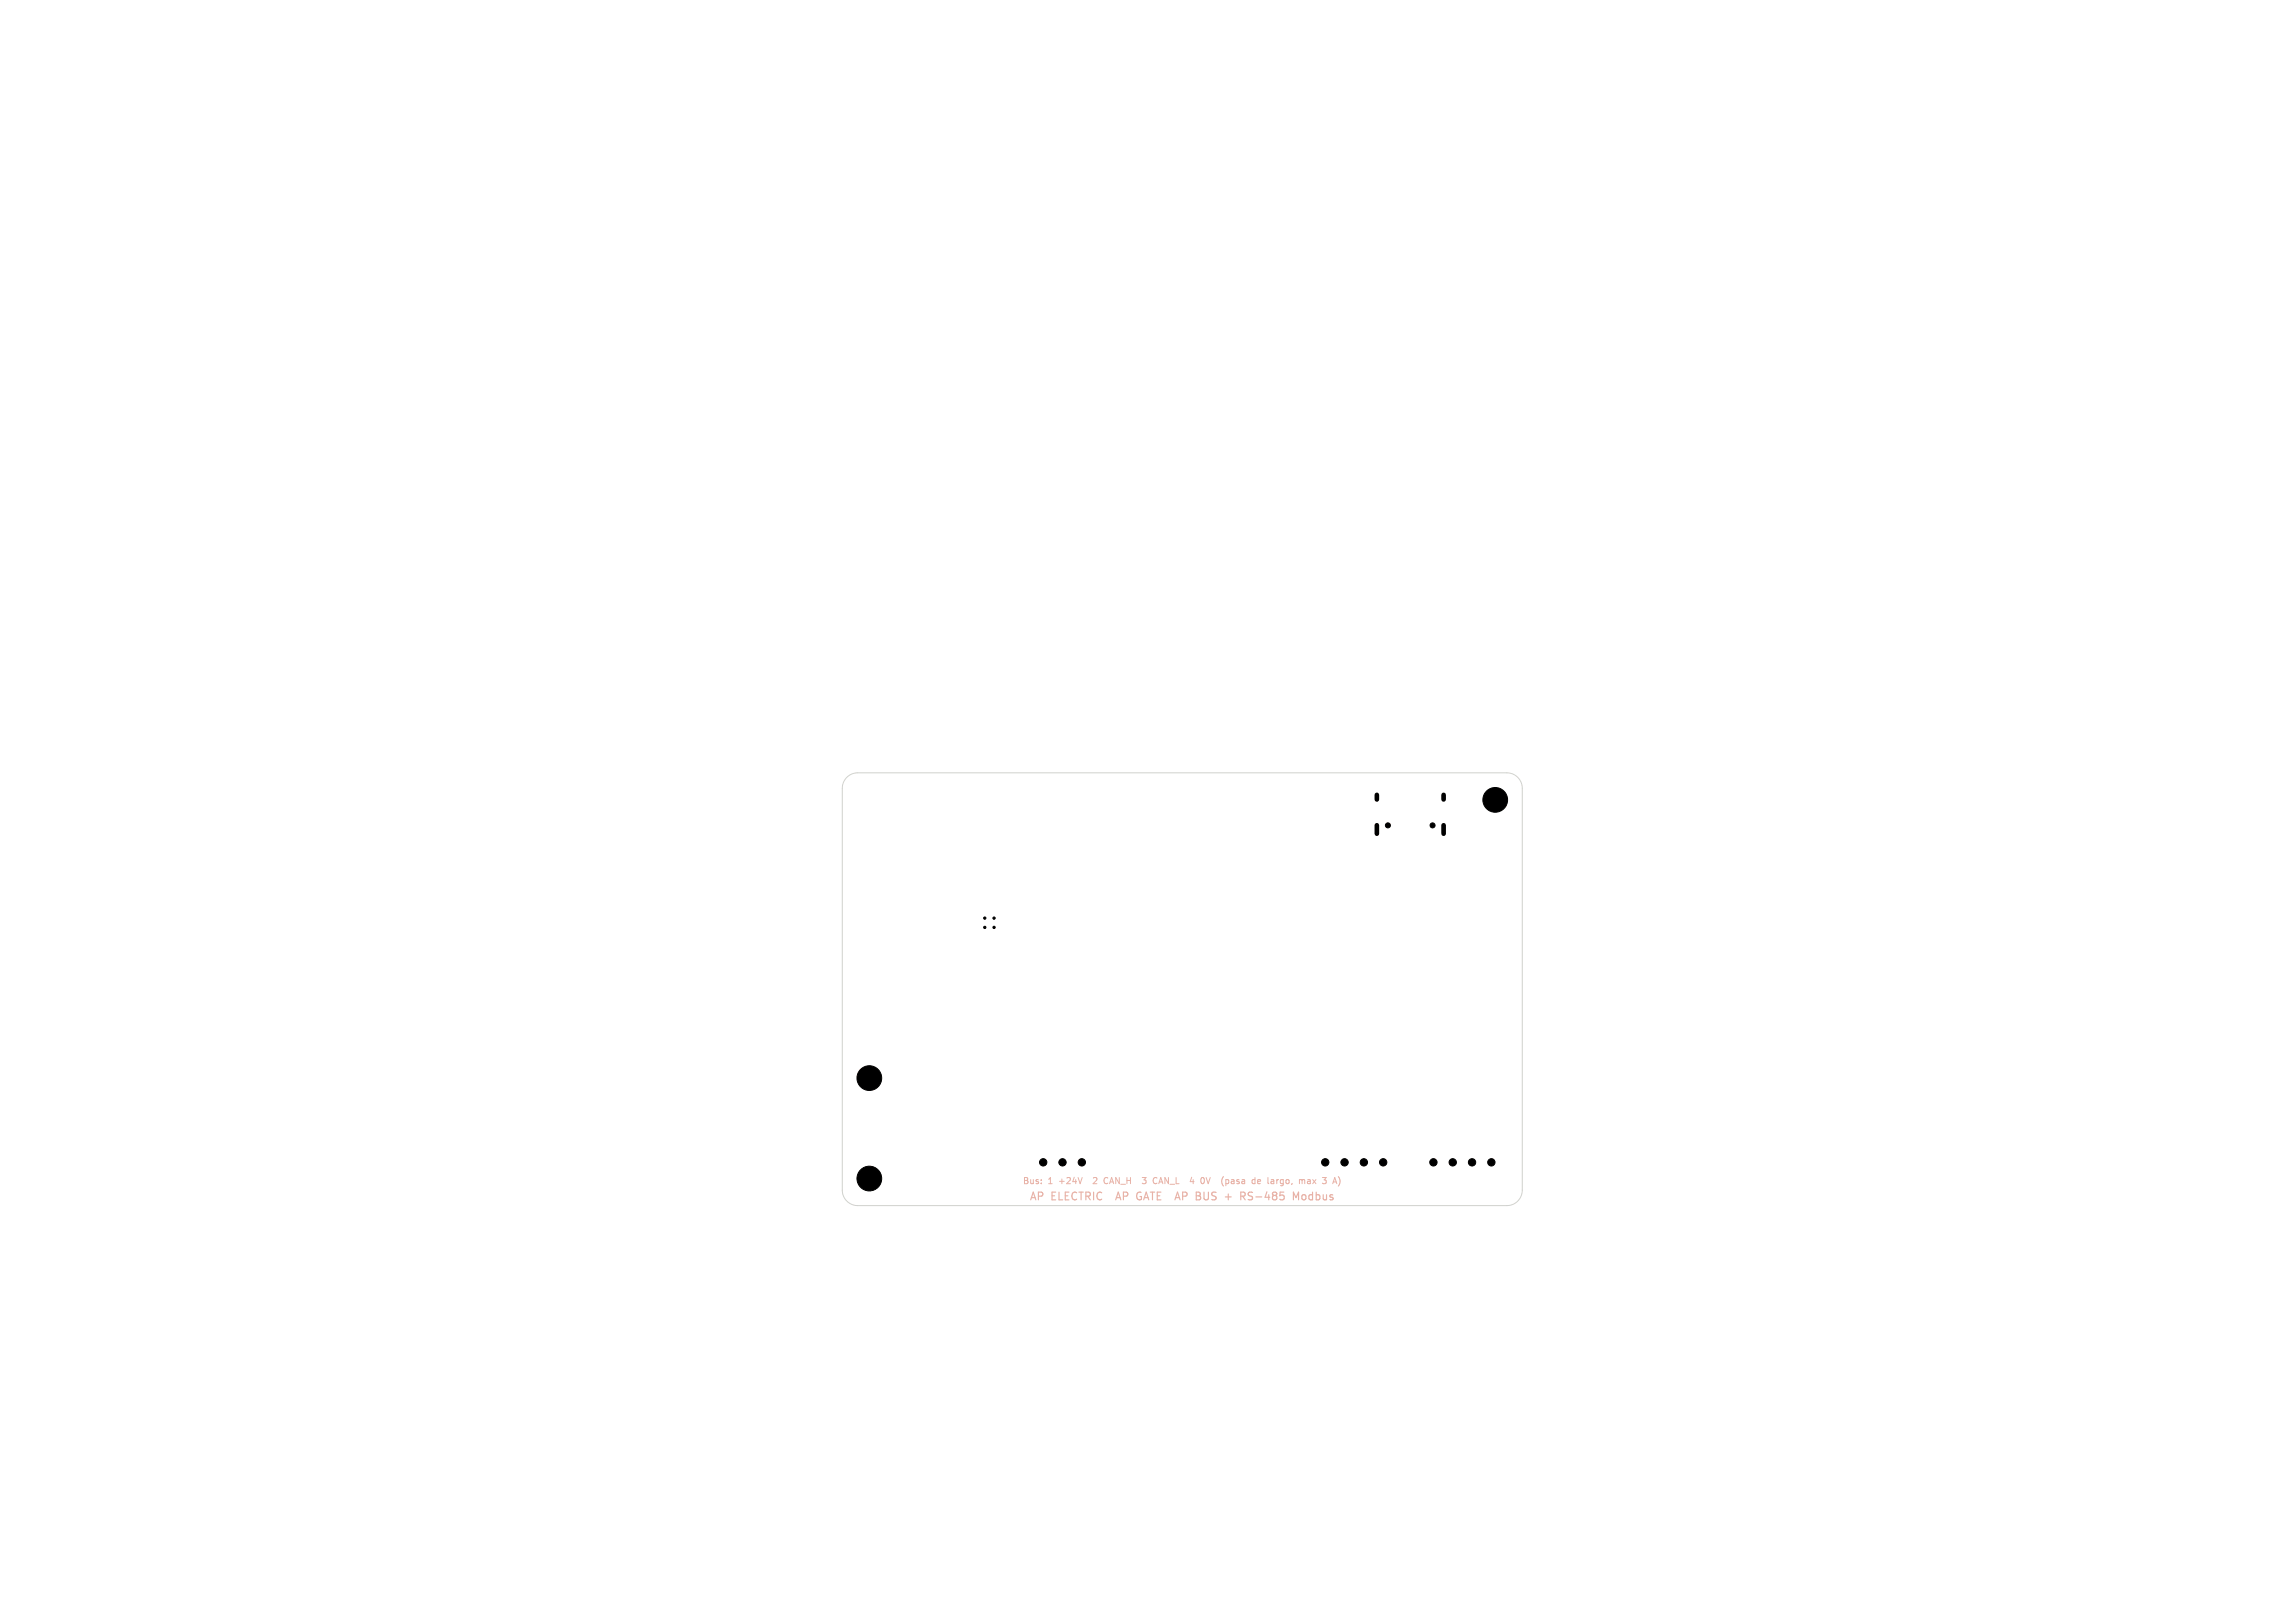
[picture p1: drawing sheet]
<svg xmlns="http://www.w3.org/2000/svg" width="297mm" height="210mm" viewBox="0 0 297 210" stroke-linecap="round" stroke-linejoin="round" font-family="sans-serif">
<defs><g id="words">
<g font-size="1.4" fill="#e8b2a7">
<text x="133.2" y="155.5">AP</text>
<text x="136" y="155.5">ELECTRIC</text>
<text x="144.9" y="155.5">AP</text>
<text x="147.8" y="155.5">GATE</text>
<text x="153.3" y="155.5">AP</text>
<text x="156.2" y="155.5">BUS</text>
<text x="160.2" y="155.5">+</text>
<text x="162.5" y="155.5">RS-485</text>
<text x="169.5" y="155.5">Modbus</text>
</g>
<g font-size="1.1" fill="#e8b2a7">
<text x="132.3" y="153.4">Bus:</text>
<text x="135.7" y="153.4">1</text>
<text x="137.2" y="153.4">+24V</text>
<text x="142" y="153.4">2</text>
<text x="143.6" y="153.4">CAN_H</text>
<text x="149" y="153.4">3</text>
<text x="150.6" y="153.4">CAN_L</text>
<text x="155.8" y="153.4">4</text>
<text x="157.3" y="153.4">0V</text>
<text x="160.4" y="153.4">(pasa</text>
<text x="164.6" y="153.4">de</text>
<text x="166.8" y="153.4">largo,</text>
<text x="171.1" y="153.4">max</text>
</g>
</g></defs>
<g fill="none" stroke="#e8b2a7" stroke-width=".13">
<path d="M141.8 152.4h-.3M141.9 152.7l-.4 .5h.5M142.9 153l.2 .2 .2-.1M143.3 152.4h-.2l-.2 .1M147.8 152.4h.5l-.3 .3h.3v.4l-.1 .1-.4-.1M150 153.2l.2-.8 .3 .8M150 152.9h.4M155.4 152.5v.5M159.4 152.7h.3v.5M159.7 152.8l-.4 .2 .1 .2 .3-.1M160 153.1l.1 .1M160.2 152.6l-.2 .1 .2 .2"/>
<path d="M164.1 152.4v.6l.1 .2M166.5 152.7l-.1 .1 .1 .3M169.9 152.6l.4 .6M170.3 152.6l-.4 .6M171.1 152.4h.5l-.2 .3M172.5 153.2l.2-.8 .3 .8M173.2 152.2l.1 .2"/>
</g>
<path d="M144.7 154.3l-.3 1M147.2 155.1l.2 .2M147.4 154.3l-.2 .1M152 155.3l.4-1 .3 1M152.1 155h.5M155.8 154.3l.1 .9M161 154.3h-.4v1M162.1 154.3h-.4l-.2 .1 .1 .3 .4 .1 .1 .2M162.1 155.1l-.2 .2-.4-.1M167.4 154.3l.3 .7 .3-.7v1M168.5 154.7l.2-.1 .3 .1v.4l-.1 .1-.2 .1-.2-.1z" fill="none" stroke="#e8b2a7" stroke-width=".15"/>
<path d="M109.6 100.6a2 2 0 0 1 1.4-.6h84a2 2 0 0 1 2 2v52a2 2 0 0 1-2 2h-84a2 2 0 0 1-2-2v-52a2 2 0 0 1 .6-1.4z" fill="none" stroke="#d0d2cd" stroke-width=".13"/>
<g fill="#000" stroke="#000" stroke-width=".13">
<circle cx="127.4" cy="118.8" r=".15"/>
<circle cx="127.4" cy="120" r=".15"/>
<circle cx="128.6" cy="118.8" r=".15"/>
<circle cx="128.6" cy="120" r=".15"/>
<circle cx="179.6" cy="106.8" r=".33"/>
<circle cx="185.4" cy="106.8" r=".33"/>
<circle cx="193.5" cy="103.5" r="1.6"/>
<circle cx="112.5" cy="139.5" r="1.6"/>
<circle cx="112.5" cy="152.5" r="1.6"/>
<circle cx="135" cy="150.4" r=".47"/>
<circle cx="137.5" cy="150.4" r=".47"/>
<circle cx="140" cy="150.4" r=".47"/>
<circle cx="171.5" cy="150.4" r=".48"/>
<circle cx="174" cy="150.4" r=".47"/>
<circle cx="176.5" cy="150.4" r=".48"/>
<circle cx="179" cy="150.4" r=".47"/>
<circle cx="185.5" cy="150.4" r=".47"/>
<circle cx="188" cy="150.4" r=".47"/>
<circle cx="190.5" cy="150.4" r=".47"/>
<circle cx="193" cy="150.4" r=".47"/>
</g>
<path d="M178.2 102.9v.6M178.2 106.8v1.1M186.8 102.9v.6M186.8 106.8v1.1" fill="none" stroke="#000" stroke-width=".6"/>
<use href="#words"/>
</svg>
